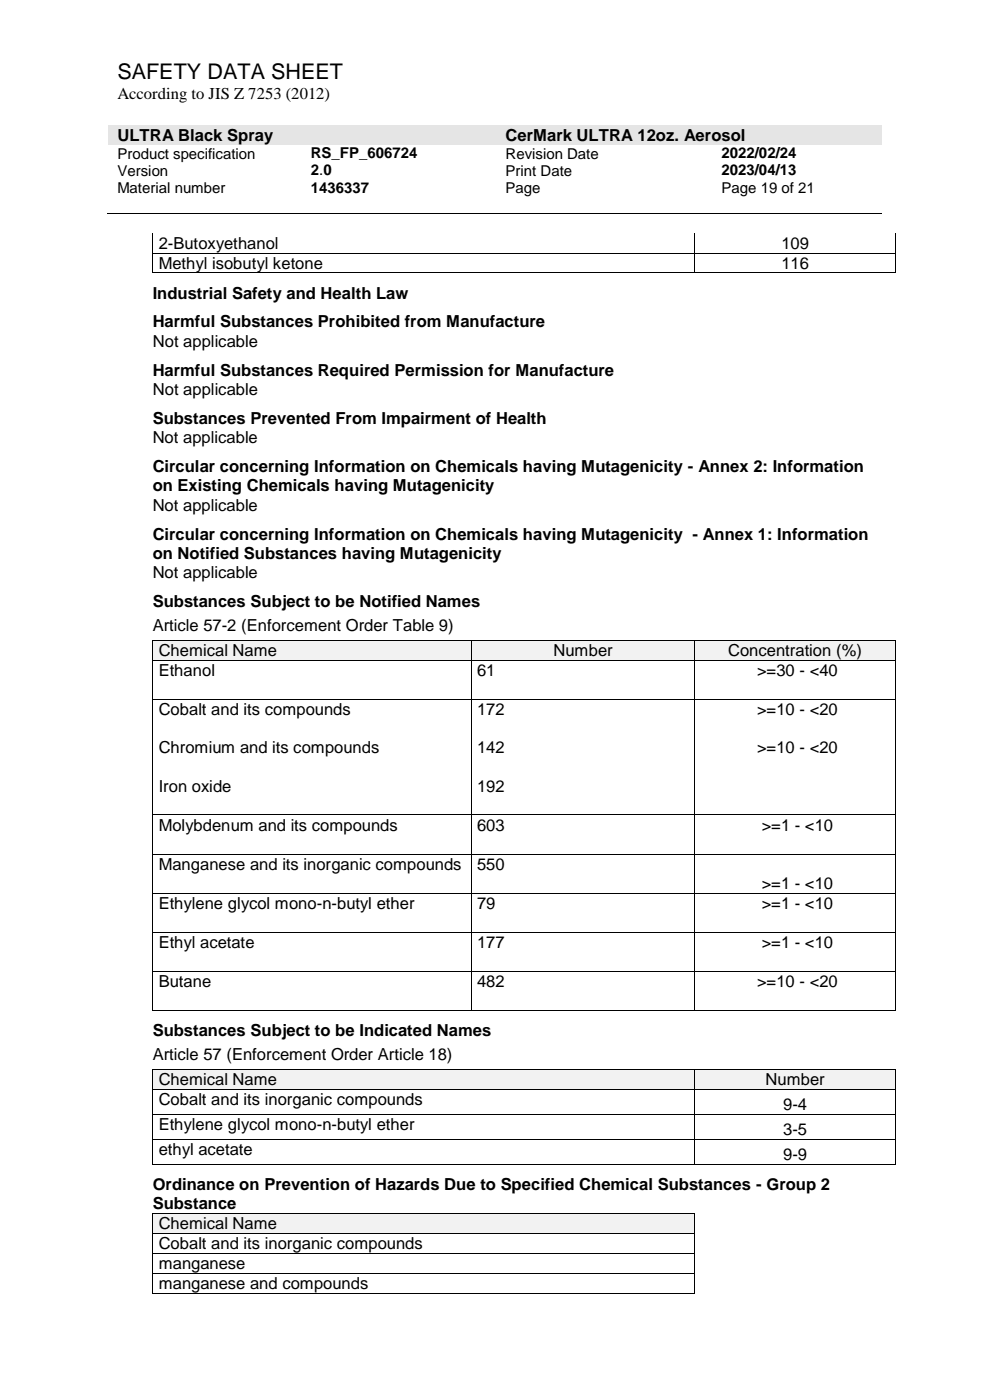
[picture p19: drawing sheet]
<svg xmlns="http://www.w3.org/2000/svg" width="210mm" height="297mm" viewBox="0 0 210 297" stroke-linecap="round" stroke-linejoin="round" font-family="sans-serif">
<defs><g id="words">
<text font-size="4.6" x="24.9" y="16.8">SAFETY DATA SHEET</text>
<g font-size="3.5">
<text x="24.9" y="21">According to JIS Z 7253 (2012)</text>
<text x="24.9" y="29.9">ULTRA Black Spray</text>
<text x="107.2" y="29.9">CerMark ULTRA 12oz. Aerosol</text>
<text x="33.7" y="52.8">2-Butoxyethanol</text>
<text x="165.8" y="52.8">109</text>
<text x="33.7" y="57">Methyl isobutyl ketone</text>
<text x="165.8" y="57">116</text>
<text x="32.4" y="63.3">Industrial Safety and Health Law</text>
<text x="32.4" y="69.5">Harmful Substances Prohibited from Manufacture</text>
<text x="32.4" y="73.6">Not applicable</text>
<text x="32.4" y="79.7">Harmful Substances Required Permission for Manufacture</text>
<text x="32.4" y="83.8">Not applicable</text>
<text x="32.4" y="90">Substances Prevented From Impairment of Health</text>
<text x="32.4" y="94.1">Not applicable</text>
<text x="32.4" y="100.2">Circular concerning Information on Chemicals having Mutagenicity - Annex 2: Information</text>
<text x="32.4" y="104.2">on Existing Chemicals having Mutagenicity</text>
<text x="32.4" y="108.3">Not applicable</text>
<text x="32.4" y="114.5">Circular concerning Information on Chemicals having Mutagenicity - Annex 1: Information</text>
<text x="32.4" y="118.6">on Notified Substances having Mutagenicity</text>
<text x="32.4" y="122.7">Not applicable</text>
<text x="32.4" y="128.8">Substances Subject to be Notified Names</text>
<text x="32.4" y="133.9">Article 57-2 (Enforcement Order Table 9)</text>
<text x="33.7" y="139.2">Chemical Name</text>
<text x="33.7" y="143.4">Ethanol</text>
<text x="101.2" y="143.4">61</text>
<text x="117.4" y="139.2">Number</text>
<text x="154.5" y="139.2">Concentration (%)</text>
<text x="160.6" y="143.4">&gt;=30 - &lt;40</text>
<text x="33.7" y="151.7">Cobalt and its compounds</text>
<text x="101.2" y="151.7">172</text>
<text x="160.6" y="151.7">&gt;=10 - &lt;20</text>
<text x="33.7" y="159.9">Chromium and its compounds</text>
<text x="101.2" y="159.9">142</text>
<text x="160.6" y="159.9">&gt;=10 - &lt;20</text>
<text x="33.7" y="168">Iron oxide</text>
<text x="101.2" y="168">192</text>
<text x="33.7" y="176.3">Molybdenum and its compounds</text>
<text x="101.2" y="176.3">603</text>
<text x="161.6" y="176.3">&gt;=1 - &lt;10</text>
<text x="33.7" y="184.6">Manganese and its inorganic compounds</text>
<text x="101.2" y="184.6">550</text>
<text x="161.6" y="188.6">&gt;=1 - &lt;10</text>
<text x="33.7" y="192.9">Ethylene glycol mono-n-butyl ether</text>
<text x="101.2" y="192.9">79</text>
<text x="161.6" y="192.9">&gt;=1 - &lt;10</text>
<text x="33.7" y="201.2">Ethyl acetate</text>
<text x="101.2" y="201.2">177</text>
<text x="161.6" y="201.2">&gt;=1 - &lt;10</text>
<text x="33.7" y="209.5">Butane</text>
<text x="101.2" y="209.5">482</text>
<text x="160.6" y="209.5">&gt;=10 - &lt;20</text>
<text x="32.4" y="219.8">Substances Subject to be Indicated Names</text>
<text x="32.4" y="225">Article 57 (Enforcement Order Article 18)</text>
<text x="33.7" y="230.2">Chemical Name</text>
<text x="162.4" y="230.2">Number</text>
<text x="33.7" y="234.5">Cobalt and its inorganic compounds</text>
<text x="33.7" y="239.8">Ethylene glycol mono-n-butyl ether</text>
<text x="166.2" y="235.5">9-4</text>
<text x="33.7" y="245.1">ethyl acetate</text>
<text x="166.2" y="240.8">3-5</text>
<text x="166.2" y="246.1">9-9</text>
<text x="32.4" y="252.4">Ordinance on Prevention of Hazards Due to Specified Chemical Substances - Group 2</text>
<text x="32.4" y="256.5">Substance</text>
<text x="33.7" y="260.8">Chemical Name</text>
<text x="33.7" y="265">Cobalt and its inorganic compounds</text>
<text x="33.7" y="269.2">manganese</text>
<text x="33.7" y="273.5">manganese and compounds</text>
</g>
<g font-size="3.2">
<text x="24.9" y="33.7">Product specification</text>
<text x="65.9" y="33.6">RS_FP_606724</text>
<text x="107.2" y="33.7">Revision Date</text>
<text x="153.1" y="33.6">2022/02/24</text>
<text x="24.9" y="37.3">Version</text>
<text x="24.9" y="40.9">Material number</text>
<text x="65.9" y="37.2">2.0</text>
<text x="65.9" y="40.9">1436337</text>
<text x="107.2" y="37.3">Print Date</text>
<text x="107.2" y="40.9">Page</text>
<text x="153.1" y="37.2">2023/04/13</text>
<text x="153.1" y="40.9">Page 19 of 21</text>
</g>
</g></defs>
<g fill="#e5e5e5">
<path d="M23 26.6h82.3v4.1h-82.3z" fill-rule="evenodd"/>
<path d="M24.9 26.6h78.5v4.1h-78.5z" fill-rule="evenodd"/>
<path d="M105.3 26.6h81.8v4.1h-81.8z" fill-rule="evenodd"/>
<path d="M107.2 26.6h78v4.1h-78z" fill-rule="evenodd"/>
</g>
<path d="M22.7 45.4h164.4M32.4 49.5v4.1M32.4 53.8v4M32.5 53.7h114.8M32.5 57.9h114.8M147.4 49.5v4.1M147.4 53.8v4M147.5 53.7h42.4M147.5 57.9h42.4M189.9 49.5v4.1M189.9 53.8v4" fill="none" stroke="#000" stroke-width=".21"/>
<g fill="#000">
<path d="M32.4 53.6h.1v.2h-.1z" fill-rule="evenodd"/>
<path d="M32.4 53.6h.1v.2h-.1z" fill-rule="evenodd"/>
<path d="M32.4 57.8h.1v.2h-.1z" fill-rule="evenodd"/>
<path d="M32.4 57.8h.1v.2h-.1z" fill-rule="evenodd"/>
<path d="M63.8 45.3h.1v.2h-.1z" fill-rule="evenodd"/>
<path d="M105.1 45.3h.2v.2h-.2z" fill-rule="evenodd"/>
<path d="M147.3 53.6h.2v.2h-.2z" fill-rule="evenodd"/>
<path d="M147.3 57.8h.2v.2h-.2z" fill-rule="evenodd"/>
<path d="M150.9 45.3h.2v.2h-.2z" fill-rule="evenodd"/>
<path d="M189.9 53.6h.1v.2h-.1z" fill-rule="evenodd"/>
<path d="M189.9 53.6h.1v.2h-.1z" fill-rule="evenodd"/>
<path d="M189.9 57.8h.1v.2h-.1z" fill-rule="evenodd"/>
<path d="M189.9 57.8h.1v.2h-.1z" fill-rule="evenodd"/>
</g>
<g fill="#f2f2f2">
<path d="M32.5 135.9h67.3v4.1h-67.3z" fill-rule="evenodd"/>
<path d="M33.7 135.9h65v4.1h-65z" fill-rule="evenodd"/>
<path d="M100.1 135.9h47.2v4.1h-47.2z" fill-rule="evenodd"/>
<path d="M101.2 135.9h45v4.1h-45z" fill-rule="evenodd"/>
<path d="M147.6 135.9h42.3v4.1h-42.3z" fill-rule="evenodd"/>
<path d="M148.7 135.9h40v4.1h-40z" fill-rule="evenodd"/>
</g>
<g fill="#000">
<path d="M32.4 135.8h.1v.1h-.1z" fill-rule="evenodd"/>
<path d="M32.4 135.8h.1v.1h-.1z" fill-rule="evenodd"/>
<path d="M99.8 135.8h.2v.1h-.2z" fill-rule="evenodd"/>
<path d="M147.3 135.8h.2v.1h-.2z" fill-rule="evenodd"/>
<path d="M189.9 135.8h.1v.1h-.1z" fill-rule="evenodd"/>
<path d="M189.9 135.8h.1v.1h-.1z" fill-rule="evenodd"/>
<path d="M32.4 140h.1v.2h-.1z" fill-rule="evenodd"/>
<path d="M32.4 140h.1v.2h-.1z" fill-rule="evenodd"/>
<path d="M32.4 148.3h.1v.2h-.1z" fill-rule="evenodd"/>
<path d="M32.4 148.3h.1v.2h-.1z" fill-rule="evenodd"/>
<path d="M99.8 140h.2v.2h-.2z" fill-rule="evenodd"/>
<path d="M99.8 148.3h.2v.2h-.2z" fill-rule="evenodd"/>
<path d="M147.3 140h.2v.2h-.2z" fill-rule="evenodd"/>
<path d="M147.3 148.3h.2v.2h-.2z" fill-rule="evenodd"/>
<path d="M189.9 140h.1v.2h-.1z" fill-rule="evenodd"/>
<path d="M189.9 140h.1v.2h-.1z" fill-rule="evenodd"/>
<path d="M189.9 148.3h.1v.2h-.1z" fill-rule="evenodd"/>
<path d="M189.9 148.3h.1v.2h-.1z" fill-rule="evenodd"/>
<path d="M32.4 172.8h.1v.2h-.1z" fill-rule="evenodd"/>
<path d="M32.4 172.8h.1v.2h-.1z" fill-rule="evenodd"/>
<path d="M99.8 172.8h.2v.2h-.2z" fill-rule="evenodd"/>
<path d="M147.3 172.8h.2v.2h-.2z" fill-rule="evenodd"/>
<path d="M189.9 172.8h.1v.2h-.1z" fill-rule="evenodd"/>
<path d="M189.9 172.8h.1v.2h-.1z" fill-rule="evenodd"/>
<path d="M32.4 181.1h.1v.2h-.1z" fill-rule="evenodd"/>
<path d="M32.4 181.1h.1v.2h-.1z" fill-rule="evenodd"/>
<path d="M32.4 189.4h.1v.2h-.1z" fill-rule="evenodd"/>
<path d="M32.4 189.4h.1v.2h-.1z" fill-rule="evenodd"/>
<path d="M32.4 197.7h.1v.2h-.1z" fill-rule="evenodd"/>
<path d="M32.4 197.7h.1v.2h-.1z" fill-rule="evenodd"/>
<path d="M99.8 181.1h.2v.2h-.2z" fill-rule="evenodd"/>
<path d="M99.8 189.4h.2v.2h-.2z" fill-rule="evenodd"/>
<path d="M99.8 197.7h.2v.2h-.2z" fill-rule="evenodd"/>
<path d="M147.3 181.1h.2v.2h-.2z" fill-rule="evenodd"/>
<path d="M147.3 189.4h.2v.2h-.2z" fill-rule="evenodd"/>
<path d="M147.3 197.7h.2v.2h-.2z" fill-rule="evenodd"/>
<path d="M189.9 181.1h.1v.2h-.1z" fill-rule="evenodd"/>
<path d="M189.9 181.1h.1v.2h-.1z" fill-rule="evenodd"/>
<path d="M189.9 189.4h.1v.2h-.1z" fill-rule="evenodd"/>
<path d="M189.9 189.4h.1v.2h-.1z" fill-rule="evenodd"/>
<path d="M189.9 197.7h.1v.2h-.1z" fill-rule="evenodd"/>
<path d="M189.9 197.7h.1v.2h-.1z" fill-rule="evenodd"/>
<path d="M32.4 206h.1v.2h-.1z" fill-rule="evenodd"/>
<path d="M32.4 206h.1v.2h-.1z" fill-rule="evenodd"/>
<path d="M32.4 214.3h.1v.2h-.1z" fill-rule="evenodd"/>
<path d="M32.4 214.3h.1v.2h-.1z" fill-rule="evenodd"/>
<path d="M99.8 206h.2v.2h-.2z" fill-rule="evenodd"/>
<path d="M99.8 214.3h.2v.2h-.2z" fill-rule="evenodd"/>
<path d="M147.3 206h.2v.2h-.2z" fill-rule="evenodd"/>
<path d="M147.3 214.3h.2v.2h-.2z" fill-rule="evenodd"/>
<path d="M189.9 206h.1v.2h-.1z" fill-rule="evenodd"/>
<path d="M189.9 206h.1v.2h-.1z" fill-rule="evenodd"/>
<path d="M189.9 214.3h.1v.2h-.1z" fill-rule="evenodd"/>
<path d="M189.9 214.3h.1v.2h-.1z" fill-rule="evenodd"/>
</g>
<g fill="none" stroke="#000" stroke-width=".21">
<path d="M32.4 135.9v4.1M32.5 135.9h67.3M99.9 135.9v4.1M100 135.9h47.3M147.4 135.9v4.1M147.5 135.9h42.4M189.9 135.9v4.1M32.4 140.2v8.1M32.4 148.5v24.3M32.5 140.1h67.3M32.5 148.4h67.3M99.9 140.2v8.1"/>
<path d="M99.9 148.5v24.3M100 140.1h47.3M100 148.4h47.3M147.4 140.2v8.1M147.4 148.5v24.3M147.5 140.1h42.4M147.5 148.4h42.4M189.9 140.2v8.1M189.9 148.5v24.3M32.4 173v8.1M32.5 172.9h67.3M99.9 173v8.1"/>
<path d="M100 172.9h47.3M147.4 173v8.1M147.5 172.9h42.4M189.9 173v8.1M32.4 181.3v8.1M32.4 189.6v8.1M32.4 197.9v8.1M32.5 181.2h67.3M32.5 189.5h67.3M32.5 197.8h67.3M99.9 181.3v8.1M99.9 189.6v8.1"/>
<path d="M99.9 197.9v8.1M100 181.2h47.3M100 189.5h47.3M100 197.8h47.3M147.4 181.3v8.1M147.4 189.6v8.1M147.4 197.9v8.1M147.5 181.2h42.4M147.5 189.5h42.4M147.5 197.8h42.4M189.9 181.3v8.1M189.9 189.6v8.1"/>
<path d="M189.9 197.9v8.1M32.4 206.2v8.1M32.5 206.1h67.3M32.5 214.4h67.3M99.9 206.2v8.1M100 206.1h47.3M100 214.4h47.3M147.4 206.2v8.1M147.5 206.1h42.4M147.5 214.4h42.4M189.9 206.2v8.1"/>
</g>
<g fill="#f2f2f2">
<path d="M32.5 227h114.8v4h-114.8z" fill-rule="evenodd"/>
<path d="M33.7 227h112.5v4h-112.5z" fill-rule="evenodd"/>
<path d="M147.6 227h42.3v4h-42.3z" fill-rule="evenodd"/>
<path d="M148.7 227h40v4h-40z" fill-rule="evenodd"/>
</g>
<g fill="#000">
<path d="M32.4 226.8h.1v.2h-.1z" fill-rule="evenodd"/>
<path d="M32.4 226.8h.1v.2h-.1z" fill-rule="evenodd"/>
<path d="M32.4 231h.1v.2h-.1z" fill-rule="evenodd"/>
<path d="M32.4 231h.1v.2h-.1z" fill-rule="evenodd"/>
<path d="M32.4 236.3h.1v.2h-.1z" fill-rule="evenodd"/>
<path d="M32.4 236.3h.1v.2h-.1z" fill-rule="evenodd"/>
<path d="M147.3 226.8h.2v.2h-.2z" fill-rule="evenodd"/>
<path d="M147.3 231h.2v.2h-.2z" fill-rule="evenodd"/>
<path d="M147.3 236.3h.2v.2h-.2z" fill-rule="evenodd"/>
<path d="M189.9 226.8h.1v.2h-.1z" fill-rule="evenodd"/>
<path d="M189.9 226.8h.1v.2h-.1z" fill-rule="evenodd"/>
<path d="M189.9 231h.1v.2h-.1z" fill-rule="evenodd"/>
<path d="M189.9 231h.1v.2h-.1z" fill-rule="evenodd"/>
<path d="M189.9 236.3h.1v.2h-.1z" fill-rule="evenodd"/>
<path d="M189.9 236.3h.1v.2h-.1z" fill-rule="evenodd"/>
<path d="M32.4 241.6h.1v.2h-.1z" fill-rule="evenodd"/>
<path d="M32.4 241.6h.1v.2h-.1z" fill-rule="evenodd"/>
<path d="M32.4 246.9h.1v.2h-.1z" fill-rule="evenodd"/>
<path d="M32.4 246.9h.1v.2h-.1z" fill-rule="evenodd"/>
<path d="M147.3 241.6h.2v.2h-.2z" fill-rule="evenodd"/>
<path d="M147.3 246.9h.2v.2h-.2z" fill-rule="evenodd"/>
<path d="M189.9 241.6h.1v.2h-.1z" fill-rule="evenodd"/>
<path d="M189.9 241.6h.1v.2h-.1z" fill-rule="evenodd"/>
<path d="M189.9 246.9h.1v.2h-.1z" fill-rule="evenodd"/>
<path d="M189.9 246.9h.1v.2h-.1z" fill-rule="evenodd"/>
</g>
<g fill="none" stroke="#000" stroke-width=".21">
<path d="M32.4 227v4M32.4 231.2v5.1M32.4 236.5v5.1M32.5 226.9h114.8M32.5 231.1h114.8M32.5 236.4h114.8M147.4 227v4M147.4 231.2v5.1M147.4 236.5v5.1M147.5 226.9h42.4M147.5 231.1h42.4M147.5 236.4h42.4"/>
<path d="M189.9 227v4M189.9 231.2v5.1M189.9 236.5v5.1M32.4 241.8v5.1M32.5 241.7h114.8M32.5 247h114.8M147.4 241.8v5.1M147.5 241.7h42.4M147.5 247h42.4M189.9 241.8v5.1"/>
</g>
<g fill="#f2f2f2">
<path d="M32.5 257.5h114.8v4.1h-114.8z" fill-rule="evenodd"/>
<path d="M33.7 257.5h112.5v4.1h-112.5z" fill-rule="evenodd"/>
</g>
<g fill="#000">
<path d="M32.4 257.3h.1v.2h-.1z" fill-rule="evenodd"/>
<path d="M32.4 257.3h.1v.2h-.1z" fill-rule="evenodd"/>
<path d="M147.3 257.3h.2v.2h-.2z" fill-rule="evenodd"/>
<path d="M147.3 257.3h.2v.2h-.2z" fill-rule="evenodd"/>
<path d="M32.4 261.6h.1v.1h-.1z" fill-rule="evenodd"/>
<path d="M32.4 261.6h.1v.1h-.1z" fill-rule="evenodd"/>
<path d="M32.4 265.8h.1v.2h-.1z" fill-rule="evenodd"/>
<path d="M32.4 265.8h.1v.2h-.1z" fill-rule="evenodd"/>
<path d="M32.4 270h.1v.2h-.1z" fill-rule="evenodd"/>
<path d="M32.4 270h.1v.2h-.1z" fill-rule="evenodd"/>
<path d="M32.4 274.3h.1v.1h-.1z" fill-rule="evenodd"/>
<path d="M32.4 274.3h.1v.1h-.1z" fill-rule="evenodd"/>
<path d="M147.3 261.6h.2v.1h-.2z" fill-rule="evenodd"/>
<path d="M147.3 261.6h.2v.1h-.2z" fill-rule="evenodd"/>
<path d="M147.3 265.8h.2v.2h-.2z" fill-rule="evenodd"/>
<path d="M147.3 265.8h.2v.2h-.2z" fill-rule="evenodd"/>
<path d="M147.3 270h.2v.2h-.2z" fill-rule="evenodd"/>
<path d="M147.3 270h.2v.2h-.2z" fill-rule="evenodd"/>
<path d="M147.3 274.3h.2v.1h-.2z" fill-rule="evenodd"/>
<path d="M147.3 274.3h.2v.1h-.2z" fill-rule="evenodd"/>
</g>
<g fill="none" stroke="#000" stroke-width=".21">
<path d="M32.4 257.5v4.1M32.5 257.4h114.8M147.4 257.5v4.1M32.4 261.7v4.1M32.4 266v4M32.4 270.2v4.1M32.5 261.7h114.8M32.5 265.9h114.8M32.5 270.1h114.8M32.5 274.4h114.8M147.4 261.7v4.1M147.4 266v4"/>
<path d="M147.4 270.2v4.1"/>
</g>
<use href="#words"/>
</svg>
